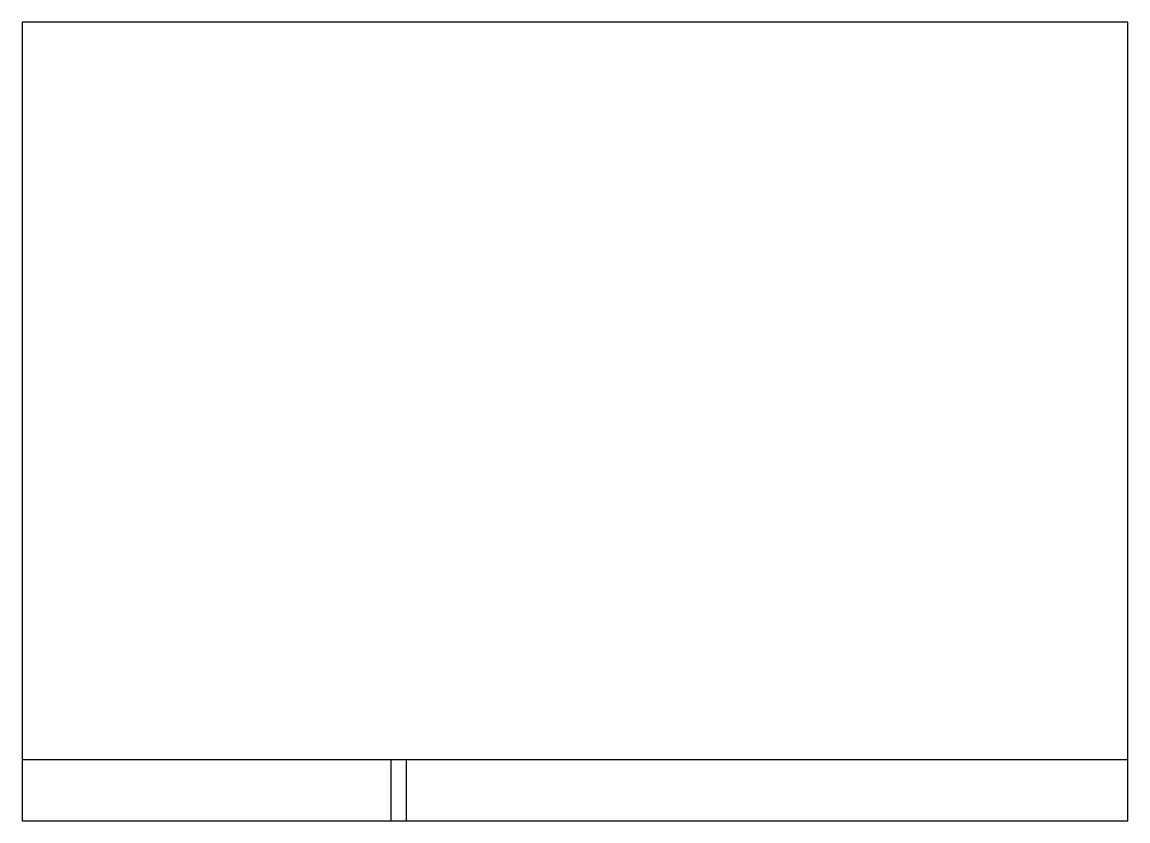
# Model space of a CAD drawing. Extents: x 255.8 to 291.8, y 207.8 to 233.8.
import ezdxf

# ---------------------------------------------------------------- set-up
doc = ezdxf.new("R2010")
doc.units = 0
doc.layers.get('0').update_dxf_attribs({"linetype": 'CONTINUOUS'})

# ---------------------------------------------------------------- blocks, each defined once
blk = doc.blocks.new('REF1')
for p, q in [((26, 18), (0, 18)), ((0, 18), (0, -18)), ((24, -18), (24, 18)), ((26, -18), (26, 18)), ((24, -5.5), (26, -5.5)), ((24, -6), (26, -6)), ((0, -18), (26, -18))]:
    blk.add_line(p, q)
blk = doc.blocks.new('A$C4D9E41E4')
at = {"color": 7, "rotation": 270}
blk.add_blockref('REF1', (18, 26), dxfattribs=at)

msp = doc.modelspace()

# ---------------------------------------------------------------- block references
msp.add_blockref('A$C4D9E41E4', (255.799, 207.775))

doc.saveas('drawing.dxf')
